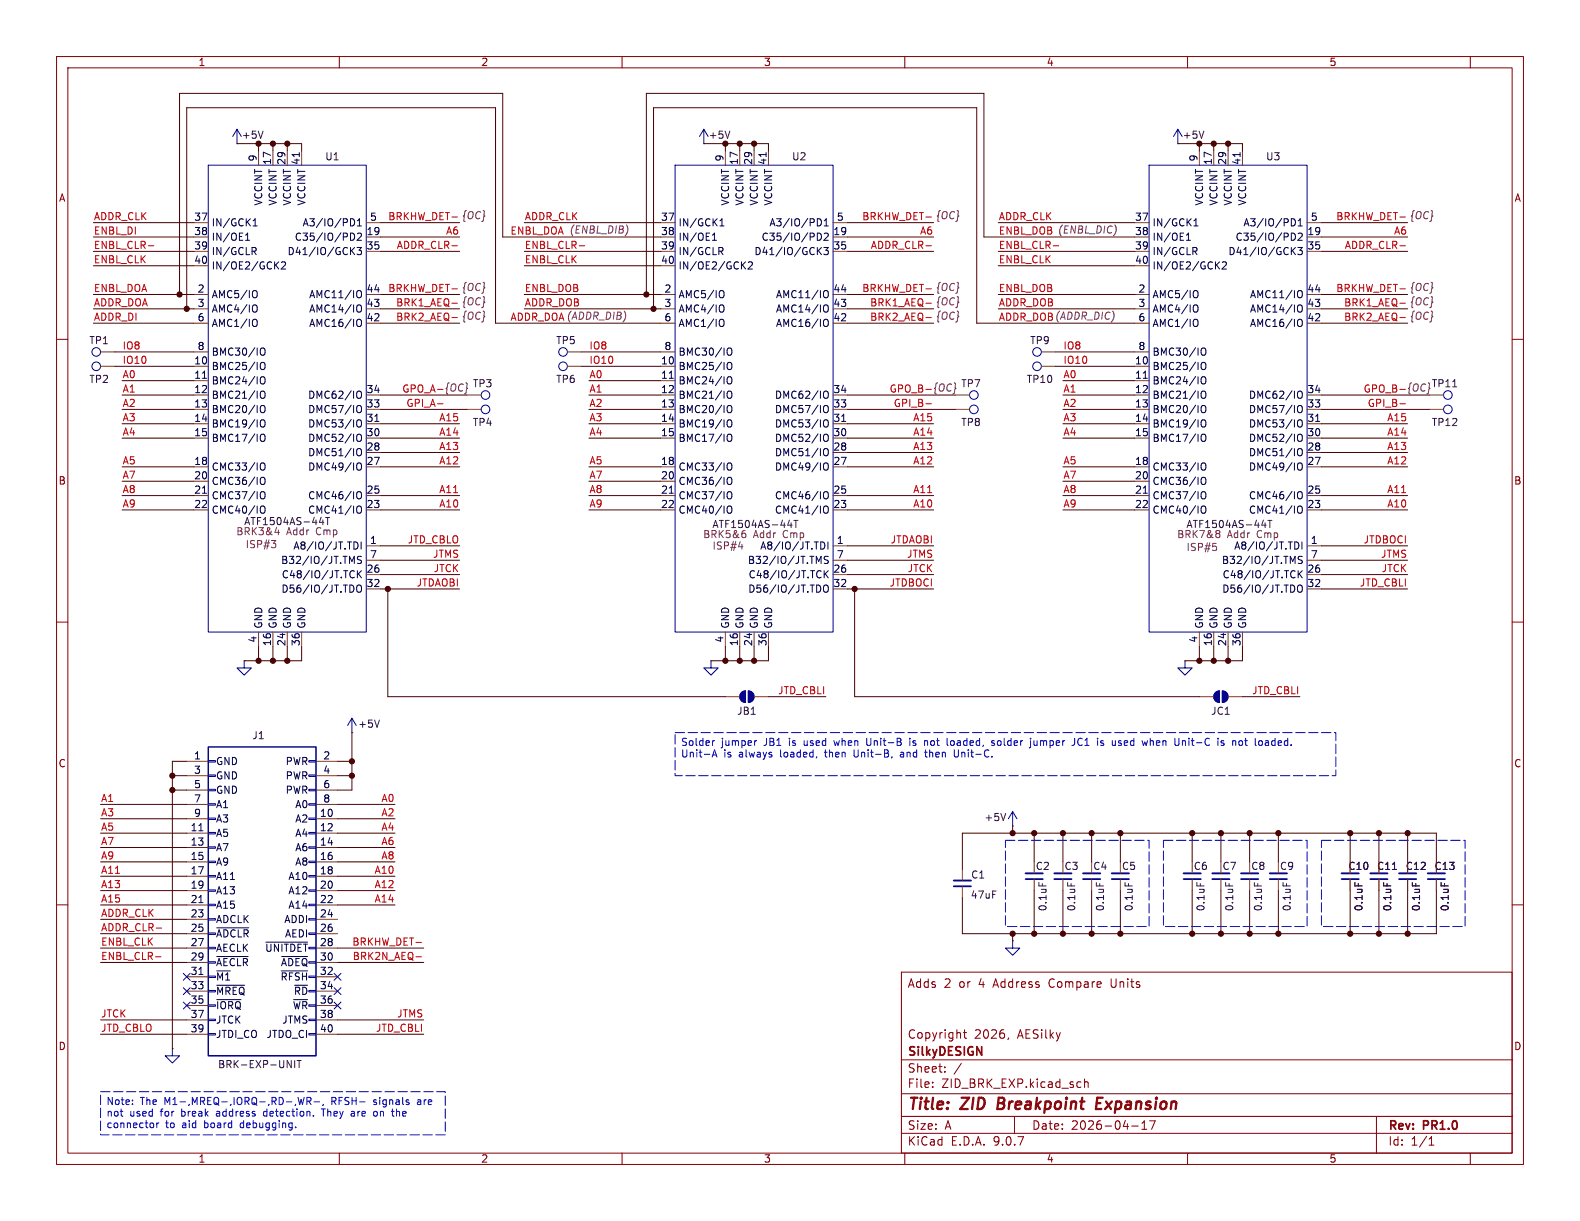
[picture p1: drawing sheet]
<svg xmlns="http://www.w3.org/2000/svg" width="279mm" height="216mm" viewBox="0 0 279 216" stroke-linecap="round" stroke-linejoin="round" font-family="sans-serif">
<defs><g id="words">
<g font-size="2.8" fill="#840000">
<text x="160.4" y="196.8">Title:</text>
<text x="170.1" y="196.8">ZID</text>
<text x="177.2" y="196.8">Breakpoint</text>
<text x="195.5" y="196.8">Expansion</text>
</g>
<g font-size="2.1" fill="#840000">
<text x="160.4" y="174.9">Adds</text>
<text x="166.9" y="174.9">2</text>
<text x="169.6" y="174.9">or</text>
<text x="173.2" y="174.9">4</text>
<text x="176" y="174.9">Address</text>
<text x="185.9" y="174.9">Compare</text>
<text x="197" y="174.9">Units</text>
<text x="160.4" y="183.9">Copyright</text>
<text x="172.3" y="183.9">2026,</text>
<text x="180" y="183.9">AESilky</text>
<text x="160.4" y="189.9">Sheet:</text>
<text x="160.4" y="187.1">SilkyDESIGN</text>
<text x="160.4" y="192.6">File:</text>
<text x="166.5" y="192.6">ZID_BRK_EXP.kicad_sch</text>
<text x="160.4" y="202.8">KiCad</text>
<text x="160.4" y="200">Size:</text>
<text x="167.1" y="200">A</text>
<text x="168.1" y="202.8">E.D.A.</text>
<text x="175.7" y="202.8">9.0.7</text>
<text x="182.4" y="200">Date:</text>
<text x="189.4" y="200">2026-04-17</text>
<text x="245.4" y="200.2">Rev:</text>
<text x="245.4" y="202.8">Id:</text>
<text x="249.5" y="202.8">1/1</text>
<text x="251.8" y="200.2">PR1.0</text>
</g>
<g font-size="1.8" fill="#840000">
<text x="35" y="11.9">1</text>
<text x="85" y="11.9">2</text>
<text x="135" y="11.9">3</text>
<text x="185" y="11.9">4</text>
<text x="235" y="11.9">5</text>
<text x="10.3" y="35.9">A</text>
<text x="267.7" y="35.9">A</text>
<text x="10.3" y="85.9">B</text>
<text x="267.7" y="85.9">B</text>
<text x="10.3" y="135.9">C</text>
<text x="267.7" y="135.9">C</text>
<text x="10.3" y="185.9">D</text>
<text x="267.7" y="185.9">D</text>
<text x="35" y="205.8">1</text>
<text x="85" y="205.8">2</text>
<text x="135" y="205.8">3</text>
<text x="185" y="205.8">4</text>
<text x="235" y="205.8">5</text>
</g>
<g font-size="1.8" fill="#480048">
<text x="42.7" y="24.7">+5V</text>
<text x="57.4" y="28.5">U1</text>
<text x="125.2" y="24.7">+5V</text>
<text x="140" y="28.5">U2</text>
<text x="209" y="24.7">+5V</text>
<text x="223.8" y="28.5">U3</text>
<text x="15.7" y="61.1">TP1</text>
<text x="98.3" y="61.1">TP5</text>
<text x="182.1" y="61.1">TP9</text>
<text x="15.7" y="67.9">TP2</text>
<text x="83.5" y="68.7">TP3</text>
<text x="98.3" y="67.9">TP6</text>
<text x="169.9" y="68.7">TP7</text>
<text x="181.5" y="67.9">TP10</text>
<text x="83.5" y="75.5">TP4</text>
<text x="169.9" y="75.5">TP8</text>
<text x="253.1" y="75.5">TP12</text>
<text x="37.3" y="91">CMC40/IO</text>
<text x="43.1" y="93.1">ATF1504AS-44T</text>
<text x="54.4" y="91">CMC41/IO</text>
<text x="44.5" y="130.9">J1</text>
<text x="63.2" y="128.9">+5V</text>
<text x="130.3" y="126.6">JB1</text>
<text x="214.1" y="126.6">JC1</text>
<text x="174" y="145.4">+5V</text>
<text x="171.6" y="155.5">C1</text>
<text x="183.1" y="154">C2</text>
<text x="188.1" y="154">C3</text>
<text x="193.2" y="154">C4</text>
<text x="198.3" y="154">C5</text>
<text x="211" y="154">C6</text>
<text x="216.1" y="154">C7</text>
<text x="221.2" y="154">C8</text>
<text x="226.2" y="154">C9</text>
<text x="171.6" y="159.1">47uF</text>
<text x="185.3" y="161.2" transform="rotate(-90 185.3 161.2)">0.1uF</text>
<text x="190.3" y="161.2" transform="rotate(-90 190.3 161.2)">0.1uF</text>
<text x="195.4" y="161.2" transform="rotate(-90 195.4 161.2)">0.1uF</text>
<text x="200.5" y="161.2" transform="rotate(-90 200.5 161.2)">0.1uF</text>
<text x="213.2" y="161.2" transform="rotate(-90 213.2 161.2)">0.1uF</text>
<text x="218.3" y="161.2" transform="rotate(-90 218.3 161.2)">0.1uF</text>
<text x="223.4" y="161.2" transform="rotate(-90 223.4 161.2)">0.1uF</text>
<text x="228.4" y="161.2" transform="rotate(-90 228.4 161.2)">0.1uF</text>
<text x="241.1" y="161.2" transform="rotate(-90 241.1 161.2)">0.1uF</text>
<text x="246.2" y="161.2" transform="rotate(-90 246.2 161.2)">0.1uF</text>
<text x="251.3" y="161.2" transform="rotate(-90 251.3 161.2)">0.1uF</text>
<text x="256.4" y="161.2" transform="rotate(-90 256.4 161.2)">0.1uF</text>
<text x="38.5" y="189.1">BRK-EXP-UNIT</text>
</g>
<g font-size="1.8" fill="#000048">
<text x="45.5" y="28.6" transform="rotate(-90 45.5 28.6)">9</text>
<text x="48" y="29.3" transform="rotate(-90 48 29.3)">17</text>
<text x="50.5" y="29.3" transform="rotate(-90 50.5 29.3)">29</text>
<text x="53.1" y="29.3" transform="rotate(-90 53.1 29.3)">41</text>
<text x="128" y="28.6" transform="rotate(-90 128 28.6)">9</text>
<text x="130.6" y="29.3" transform="rotate(-90 130.6 29.3)">17</text>
<text x="133.1" y="29.3" transform="rotate(-90 133.1 29.3)">29</text>
<text x="135.6" y="29.3" transform="rotate(-90 135.6 29.3)">41</text>
<text x="211.8" y="28.6" transform="rotate(-90 211.8 28.6)">9</text>
<text x="214.4" y="29.3" transform="rotate(-90 214.4 29.3)">17</text>
<text x="216.9" y="29.3" transform="rotate(-90 216.9 29.3)">29</text>
<text x="219.5" y="29.3" transform="rotate(-90 219.5 29.3)">41</text>
<text x="34.2" y="39.1">37</text>
<text x="34.2" y="41.7">38</text>
<text x="37.3" y="40.2">IN/GCK1</text>
<text x="46.6" y="36.5" transform="rotate(-90 46.6 36.5)">VCCINT</text>
<text x="49.1" y="36.5" transform="rotate(-90 49.1 36.5)">VCCINT</text>
<text x="51.7" y="36.5" transform="rotate(-90 51.7 36.5)">VCCINT</text>
<text x="53.4" y="40.2">A3/IO/PD1</text>
<text x="54.2" y="36.5" transform="rotate(-90 54.2 36.5)">VCCINT</text>
<text x="64.7" y="41.7">19</text>
<text x="65.3" y="39.1">5</text>
<text x="116.8" y="39.1">37</text>
<text x="116.8" y="41.7">38</text>
<text x="119.9" y="40.2">IN/GCK1</text>
<text x="129.1" y="36.5" transform="rotate(-90 129.1 36.5)">VCCINT</text>
<text x="131.7" y="36.5" transform="rotate(-90 131.7 36.5)">VCCINT</text>
<text x="134.2" y="36.5" transform="rotate(-90 134.2 36.5)">VCCINT</text>
<text x="136" y="40.2">A3/IO/PD1</text>
<text x="136.8" y="36.5" transform="rotate(-90 136.8 36.5)">VCCINT</text>
<text x="147.3" y="41.7">19</text>
<text x="147.9" y="39.1">5</text>
<text x="200.6" y="39.1">37</text>
<text x="200.6" y="41.7">38</text>
<text x="203.7" y="40.2">IN/GCK1</text>
<text x="213" y="36.5" transform="rotate(-90 213 36.5)">VCCINT</text>
<text x="215.5" y="36.5" transform="rotate(-90 215.5 36.5)">VCCINT</text>
<text x="218" y="36.5" transform="rotate(-90 218 36.5)">VCCINT</text>
<text x="219.8" y="40.2">A3/IO/PD1</text>
<text x="220.6" y="36.5" transform="rotate(-90 220.6 36.5)">VCCINT</text>
<text x="231.1" y="41.7">19</text>
<text x="231.7" y="39.1">5</text>
<text x="34.2" y="44.2">39</text>
<text x="34.2" y="46.7">40</text>
<text x="37.3" y="42.8">IN/OE1</text>
<text x="37.3" y="45.3">IN/GCLR</text>
<text x="37.3" y="47.9">IN/OE2/GCK2</text>
<text x="50.8" y="45.3">D41/IO/GCK3</text>
<text x="52" y="42.8">C35/IO/PD2</text>
<text x="64.7" y="44.2">35</text>
<text x="116.8" y="44.2">39</text>
<text x="116.8" y="46.7">40</text>
<text x="119.9" y="42.8">IN/OE1</text>
<text x="119.9" y="45.3">IN/GCLR</text>
<text x="119.9" y="47.9">IN/OE2/GCK2</text>
<text x="133.3" y="45.3">D41/IO/GCK3</text>
<text x="134.6" y="42.8">C35/IO/PD2</text>
<text x="147.3" y="44.2">35</text>
<text x="200.6" y="44.2">39</text>
<text x="200.6" y="46.7">40</text>
<text x="203.7" y="42.8">IN/OE1</text>
<text x="203.7" y="45.3">IN/GCLR</text>
<text x="203.7" y="47.9">IN/OE2/GCK2</text>
<text x="217.1" y="45.3">D41/IO/GCK3</text>
<text x="218.4" y="42.8">C35/IO/PD2</text>
<text x="231.1" y="44.2">35</text>
<text x="34.9" y="51.8">2</text>
<text x="37.3" y="52.9">AMC5/IO</text>
<text x="54.6" y="52.9">AMC11/IO</text>
<text x="64.7" y="51.8">44</text>
<text x="117.4" y="51.8">2</text>
<text x="119.9" y="52.9">AMC5/IO</text>
<text x="137.1" y="52.9">AMC11/IO</text>
<text x="147.3" y="51.8">44</text>
<text x="201.2" y="51.8">2</text>
<text x="203.7" y="52.9">AMC5/IO</text>
<text x="220.9" y="52.9">AMC11/IO</text>
<text x="231.1" y="51.8">44</text>
<text x="34.9" y="54.4">3</text>
<text x="34.9" y="56.9">6</text>
<text x="37.3" y="55.5">AMC4/IO</text>
<text x="37.3" y="58">AMC1/IO</text>
<text x="54.6" y="55.5">AMC14/IO</text>
<text x="54.6" y="58">AMC16/IO</text>
<text x="64.7" y="54.4">43</text>
<text x="64.7" y="56.9">42</text>
<text x="117.4" y="54.4">3</text>
<text x="117.4" y="56.9">6</text>
<text x="119.9" y="55.5">AMC4/IO</text>
<text x="119.9" y="58">AMC1/IO</text>
<text x="137.1" y="55.5">AMC14/IO</text>
<text x="137.1" y="58">AMC16/IO</text>
<text x="147.3" y="54.4">43</text>
<text x="147.3" y="56.9">42</text>
<text x="201.2" y="54.4">3</text>
<text x="201.2" y="56.9">6</text>
<text x="203.7" y="55.5">AMC4/IO</text>
<text x="203.7" y="58">AMC1/IO</text>
<text x="220.9" y="55.5">AMC14/IO</text>
<text x="220.9" y="58">AMC16/IO</text>
<text x="231.1" y="54.4">43</text>
<text x="231.1" y="56.9">42</text>
<text x="34.2" y="64.5">10</text>
<text x="34.9" y="62">8</text>
<text x="37.3" y="63.1">BMC30/IO</text>
<text x="37.3" y="65.6">BMC25/IO</text>
<text x="116.8" y="64.5">10</text>
<text x="117.4" y="62">8</text>
<text x="119.9" y="63.1">BMC30/IO</text>
<text x="119.9" y="65.6">BMC25/IO</text>
<text x="200.6" y="64.5">10</text>
<text x="201.2" y="62">8</text>
<text x="203.7" y="63.1">BMC30/IO</text>
<text x="203.7" y="65.6">BMC25/IO</text>
<text x="34.2" y="67.1">11</text>
<text x="34.2" y="69.6">12</text>
<text x="37.3" y="68.2">BMC24/IO</text>
<text x="37.3" y="70.7">BMC21/IO</text>
<text x="54.4" y="70.7">DMC62/IO</text>
<text x="64.7" y="69.6">34</text>
<text x="116.8" y="67.1">11</text>
<text x="116.8" y="69.6">12</text>
<text x="119.9" y="68.2">BMC24/IO</text>
<text x="119.9" y="70.7">BMC21/IO</text>
<text x="136.9" y="70.7">DMC62/IO</text>
<text x="147.3" y="69.6">34</text>
<text x="200.6" y="67.1">11</text>
<text x="200.6" y="69.6">12</text>
<text x="203.7" y="68.2">BMC24/IO</text>
<text x="203.7" y="70.7">BMC21/IO</text>
<text x="220.8" y="70.7">DMC62/IO</text>
<text x="231.1" y="69.6">34</text>
<text x="34.2" y="72.1">13</text>
<text x="34.2" y="74.7">14</text>
<text x="34.2" y="77.2">15</text>
<text x="37.3" y="73.3">BMC20/IO</text>
<text x="37.3" y="75.8">BMC19/IO</text>
<text x="54.4" y="73.3">DMC57/IO</text>
<text x="54.4" y="75.8">DMC53/IO</text>
<text x="64.7" y="72.1">33</text>
<text x="64.7" y="74.7">31</text>
<text x="64.7" y="77.2">30</text>
<text x="116.8" y="72.1">13</text>
<text x="116.8" y="74.7">14</text>
<text x="116.8" y="77.2">15</text>
<text x="119.9" y="73.3">BMC20/IO</text>
<text x="119.9" y="75.8">BMC19/IO</text>
<text x="136.9" y="73.3">DMC57/IO</text>
<text x="136.9" y="75.8">DMC53/IO</text>
<text x="147.3" y="72.1">33</text>
<text x="147.3" y="74.7">31</text>
<text x="147.3" y="77.2">30</text>
<text x="200.6" y="72.1">13</text>
<text x="200.6" y="74.7">14</text>
<text x="200.6" y="77.2">15</text>
<text x="203.7" y="73.3">BMC20/IO</text>
<text x="203.7" y="75.8">BMC19/IO</text>
<text x="220.8" y="73.3">DMC57/IO</text>
<text x="220.8" y="75.8">DMC53/IO</text>
<text x="231.1" y="72.1">33</text>
<text x="231.1" y="74.7">31</text>
<text x="231.1" y="77.2">30</text>
<text x="34.2" y="82.3">18</text>
<text x="37.3" y="78.3">BMC17/IO</text>
<text x="37.3" y="83.4">CMC33/IO</text>
<text x="54.4" y="78.3">DMC52/IO</text>
<text x="54.4" y="80.9">DMC51/IO</text>
<text x="54.4" y="83.4">DMC49/IO</text>
<text x="64.7" y="79.8">28</text>
<text x="64.7" y="82.3">27</text>
<text x="116.8" y="82.3">18</text>
<text x="119.9" y="78.3">BMC17/IO</text>
<text x="119.9" y="83.4">CMC33/IO</text>
<text x="136.9" y="78.3">DMC52/IO</text>
<text x="136.9" y="80.9">DMC51/IO</text>
<text x="136.9" y="83.4">DMC49/IO</text>
<text x="147.3" y="79.8">28</text>
<text x="147.3" y="82.3">27</text>
<text x="200.6" y="82.3">18</text>
<text x="203.7" y="78.3">BMC17/IO</text>
<text x="203.7" y="83.4">CMC33/IO</text>
<text x="220.8" y="78.3">DMC52/IO</text>
<text x="220.8" y="80.9">DMC51/IO</text>
<text x="220.8" y="83.4">DMC49/IO</text>
<text x="231.1" y="79.8">28</text>
<text x="231.1" y="82.3">27</text>
<text x="34.2" y="84.8">20</text>
<text x="34.2" y="87.4">21</text>
<text x="34.2" y="89.9">22</text>
<text x="37.3" y="86">CMC36/IO</text>
<text x="37.3" y="88.5">CMC37/IO</text>
<text x="54.4" y="88.5">CMC46/IO</text>
<text x="64.7" y="87.4">25</text>
<text x="64.7" y="89.9">23</text>
<text x="116.8" y="84.8">20</text>
<text x="116.8" y="87.4">21</text>
<text x="116.8" y="89.9">22</text>
<text x="119.9" y="86">CMC36/IO</text>
<text x="119.9" y="88.5">CMC37/IO</text>
<text x="136.9" y="88.5">CMC46/IO</text>
<text x="147.3" y="87.4">25</text>
<text x="147.3" y="89.9">23</text>
<text x="200.6" y="84.8">20</text>
<text x="200.6" y="87.4">21</text>
<text x="200.6" y="89.9">22</text>
<text x="203.7" y="86">CMC36/IO</text>
<text x="203.7" y="88.5">CMC37/IO</text>
<text x="220.8" y="88.5">CMC46/IO</text>
<text x="231.1" y="87.4">25</text>
<text x="231.1" y="89.9">23</text>
<text x="119.9" y="91">CMC40/IO</text>
<text x="136.9" y="91">CMC41/IO</text>
<text x="203.7" y="91">CMC40/IO</text>
<text x="220.8" y="91">CMC41/IO</text>
<text x="49.6" y="99.9">B32/IO/JT.TMS</text>
<text x="51.8" y="97.4">A8/IO/JT.TDI</text>
<text x="64.7" y="101.3">26</text>
<text x="65.3" y="96.3">1</text>
<text x="65.3" y="98.8">7</text>
<text x="132.2" y="99.9">B32/IO/JT.TMS</text>
<text x="134.3" y="97.4">A8/IO/JT.TDI</text>
<text x="147.3" y="101.3">26</text>
<text x="147.9" y="96.3">1</text>
<text x="147.9" y="98.8">7</text>
<text x="216" y="99.9">B32/IO/JT.TMS</text>
<text x="218.2" y="97.4">A8/IO/JT.TDI</text>
<text x="231.1" y="101.3">26</text>
<text x="231.7" y="96.3">1</text>
<text x="231.7" y="98.8">7</text>
<text x="49.7" y="105">D56/IO/JT.TDO</text>
<text x="49.7" y="102.5">C48/IO/JT.TCK</text>
<text x="64.7" y="103.9">32</text>
<text x="132.2" y="105">D56/IO/JT.TDO</text>
<text x="132.3" y="102.5">C48/IO/JT.TCK</text>
<text x="147.3" y="103.9">32</text>
<text x="216" y="105">D56/IO/JT.TDO</text>
<text x="216.1" y="102.5">C48/IO/JT.TCK</text>
<text x="231.1" y="103.9">32</text>
<text x="45.5" y="113.7" transform="rotate(-90 45.5 113.7)">4</text>
<text x="46.6" y="111.3" transform="rotate(-90 46.6 111.3)">GND</text>
<text x="49.1" y="111.3" transform="rotate(-90 49.1 111.3)">GND</text>
<text x="51.7" y="111.3" transform="rotate(-90 51.7 111.3)">GND</text>
<text x="54.2" y="111.3" transform="rotate(-90 54.2 111.3)">GND</text>
<text x="128" y="113.7" transform="rotate(-90 128 113.7)">4</text>
<text x="129.1" y="111.3" transform="rotate(-90 129.1 111.3)">GND</text>
<text x="131.7" y="111.3" transform="rotate(-90 131.7 111.3)">GND</text>
<text x="134.2" y="111.3" transform="rotate(-90 134.2 111.3)">GND</text>
<text x="136.8" y="111.3" transform="rotate(-90 136.8 111.3)">GND</text>
<text x="211.8" y="113.7" transform="rotate(-90 211.8 113.7)">4</text>
<text x="213" y="111.3" transform="rotate(-90 213 111.3)">GND</text>
<text x="215.5" y="111.3" transform="rotate(-90 215.5 111.3)">GND</text>
<text x="218" y="111.3" transform="rotate(-90 218 111.3)">GND</text>
<text x="220.6" y="111.3" transform="rotate(-90 220.6 111.3)">GND</text>
<text x="48" y="114.3" transform="rotate(-90 48 114.3)">16</text>
<text x="50.5" y="114.3" transform="rotate(-90 50.5 114.3)">24</text>
<text x="53.1" y="114.3" transform="rotate(-90 53.1 114.3)">36</text>
<text x="130.6" y="114.3" transform="rotate(-90 130.6 114.3)">16</text>
<text x="133.1" y="114.3" transform="rotate(-90 133.1 114.3)">24</text>
<text x="135.6" y="114.3" transform="rotate(-90 135.6 114.3)">36</text>
<text x="214.4" y="114.3" transform="rotate(-90 214.4 114.3)">16</text>
<text x="216.9" y="114.3" transform="rotate(-90 216.9 114.3)">24</text>
<text x="219.5" y="114.3" transform="rotate(-90 219.5 114.3)">36</text>
<text x="34.2" y="134.4">1</text>
<text x="34.2" y="136.9">3</text>
<text x="38.1" y="135.5">GND</text>
<text x="50.4" y="135.5">PWR</text>
<text x="57.1" y="134.4">2</text>
<text x="57.1" y="136.9">4</text>
<text x="34.2" y="139.4">5</text>
<text x="34.2" y="142">7</text>
<text x="38.1" y="138">GND</text>
<text x="38.1" y="140.6">GND</text>
<text x="38.1" y="143.1">A1</text>
<text x="50.4" y="138">PWR</text>
<text x="50.4" y="140.6">PWR</text>
<text x="52.1" y="143.1">A0</text>
<text x="57.1" y="139.4">6</text>
<text x="57.1" y="142">8</text>
<text x="33.6" y="147.1">11</text>
<text x="33.6" y="149.6">13</text>
<text x="34.2" y="144.5">9</text>
<text x="38.1" y="145.6">A3</text>
<text x="38.1" y="148.2">A5</text>
<text x="52.1" y="145.6">A2</text>
<text x="52.1" y="148.2">A4</text>
<text x="56.5" y="144.5">10</text>
<text x="56.5" y="147.1">12</text>
<text x="56.5" y="149.6">14</text>
<text x="33.6" y="152.1">15</text>
<text x="33.6" y="154.7">17</text>
<text x="38.1" y="150.7">A7</text>
<text x="38.1" y="153.3">A9</text>
<text x="38.1" y="155.8">A11</text>
<text x="50.9" y="155.8">A10</text>
<text x="52.1" y="150.7">A6</text>
<text x="52.1" y="153.3">A8</text>
<text x="56.5" y="152.1">16</text>
<text x="56.5" y="154.7">18</text>
<text x="33.6" y="157.2">19</text>
<text x="33.6" y="159.8">21</text>
<text x="38.1" y="158.3">A13</text>
<text x="38.1" y="160.9">A15</text>
<text x="50.9" y="158.3">A12</text>
<text x="50.9" y="160.9">A14</text>
<text x="56.5" y="157.2">20</text>
<text x="56.5" y="159.8">22</text>
<text x="33.6" y="162.3">23</text>
<text x="33.6" y="164.8">25</text>
<text x="33.6" y="167.4">27</text>
<text x="38.1" y="163.4">ADCLK</text>
<text x="38.1" y="166">~{ADCLR}</text>
<text x="50.2" y="163.4">ADDI</text>
<text x="50.3" y="166">AEDI</text>
<text x="56.5" y="162.3">24</text>
<text x="56.5" y="164.8">26</text>
<text x="56.5" y="167.4">28</text>
<text x="33.6" y="169.9">29</text>
<text x="33.6" y="172.5">31</text>
<text x="38.1" y="168.5">AECLK</text>
<text x="38.1" y="171">~{AECLR}</text>
<text x="38.1" y="173.6">~{M1}</text>
<text x="46.8" y="168.5">~{UNITDET}</text>
<text x="49.5" y="173.6">~{RFSH}</text>
<text x="49.6" y="171">~{ADEQ}</text>
<text x="56.5" y="169.9">30</text>
<text x="56.5" y="172.5">32</text>
<text x="33.6" y="175">33</text>
<text x="33.6" y="177.5">35</text>
<text x="38.1" y="176.1">~{MREQ}</text>
<text x="38.1" y="178.7">~{IORQ}</text>
<text x="51.7" y="178.7">~{WR}</text>
<text x="51.9" y="176.1">~{RD}</text>
<text x="56.5" y="175">34</text>
<text x="56.5" y="177.5">36</text>
<text x="33.6" y="180.1">37</text>
<text x="33.6" y="182.6">39</text>
<text x="38.1" y="181.2">JTCK</text>
<text x="38.1" y="183.7">JTDI_CO</text>
<text x="47" y="183.7">JTDO_CI</text>
<text x="49.8" y="181.2">JTMS</text>
<text x="56.5" y="180.1">38</text>
<text x="56.5" y="182.6">40</text>
</g>
<g font-size="1.8" fill="#c20000">
<text x="16.5" y="41.6">ENBL_DI</text>
<text x="16.5" y="39">ADDR_CLK</text>
<text x="68.6" y="39">BRKHW_DET-</text>
<text x="78.8" y="41.6">A6</text>
<text x="92.7" y="39">ADDR_CLK</text>
<text x="152.4" y="39">BRKHW_DET-</text>
<text x="162.6" y="41.6">A6</text>
<text x="176.5" y="39">ADDR_CLK</text>
<text x="236.2" y="39">BRKHW_DET-</text>
<text x="246.4" y="41.6">A6</text>
<text x="16.5" y="44.1">ENBL_CLR-</text>
<text x="16.5" y="46.6">ENBL_CLK</text>
<text x="70.1" y="44.1">ADDR_CLR-</text>
<text x="92.7" y="44.1">ENBL_CLR-</text>
<text x="92.7" y="46.6">ENBL_CLK</text>
<text x="153.9" y="44.1">ADDR_CLR-</text>
<text x="176.5" y="46.6">ENBL_CLK</text>
<text x="176.5" y="44.1">ENBL_CLR-</text>
<text x="237.7" y="44.1">ADDR_CLR-</text>
<text x="16.5" y="51.7">ENBL_DOA</text>
<text x="68.6" y="51.7">BRKHW_DET-</text>
<text x="92.7" y="51.7">ENBL_DOB</text>
<text x="152.4" y="51.7">BRKHW_DET-</text>
<text x="176.5" y="51.7">ENBL_DOB</text>
<text x="236.2" y="51.7">BRKHW_DET-</text>
<text x="16.5" y="54.3">ADDR_DOA</text>
<text x="16.5" y="56.8">ADDR_DI</text>
<text x="69.9" y="54.3">BRK1_AEQ-</text>
<text x="69.9" y="56.8">BRK2_AEQ-</text>
<text x="153.8" y="54.3">BRK1_AEQ-</text>
<text x="153.8" y="56.8">BRK2_AEQ-</text>
<text x="176.5" y="54.3">ADDR_DOB</text>
<text x="237.6" y="54.3">BRK1_AEQ-</text>
<text x="237.6" y="56.8">BRK2_AEQ-</text>
<text x="21.6" y="64.4">IO10</text>
<text x="21.6" y="61.9">IO8</text>
<text x="104.1" y="64.4">IO10</text>
<text x="104.1" y="61.9">IO8</text>
<text x="188" y="61.9">IO8</text>
<text x="188" y="64.4">IO10</text>
<text x="21.6" y="67">A0</text>
<text x="21.6" y="69.5">A1</text>
<text x="104.1" y="69.5">A1</text>
<text x="104.1" y="67">A0</text>
<text x="188" y="67">A0</text>
<text x="188" y="69.5">A1</text>
<text x="21.6" y="72">A2</text>
<text x="21.6" y="77.1">A4</text>
<text x="21.6" y="74.6">A3</text>
<text x="71.8" y="72">GPI_A-</text>
<text x="77.6" y="74.6">A15</text>
<text x="77.6" y="77.1">A14</text>
<text x="104.1" y="72">A2</text>
<text x="104.1" y="74.6">A3</text>
<text x="104.1" y="77.1">A4</text>
<text x="157.9" y="72">GPI_B-</text>
<text x="161.4" y="74.6">A15</text>
<text x="161.4" y="77.1">A14</text>
<text x="188" y="72">A2</text>
<text x="188" y="74.6">A3</text>
<text x="188" y="77.1">A4</text>
<text x="241.8" y="72">GPI_B-</text>
<text x="245.2" y="77.1">A14</text>
<text x="245.2" y="74.6">A15</text>
<text x="21.6" y="82.2">A5</text>
<text x="77.6" y="79.7">A13</text>
<text x="77.6" y="82.2">A12</text>
<text x="104.1" y="82.2">A5</text>
<text x="161.4" y="79.7">A13</text>
<text x="161.4" y="82.2">A12</text>
<text x="188" y="82.2">A5</text>
<text x="245.2" y="82.2">A12</text>
<text x="245.2" y="79.7">A13</text>
<text x="21.6" y="89.8">A9</text>
<text x="21.6" y="84.7">A7</text>
<text x="21.6" y="87.3">A8</text>
<text x="77.6" y="89.8">A10</text>
<text x="77.6" y="87.3">A11</text>
<text x="104.1" y="87.3">A8</text>
<text x="104.1" y="89.8">A9</text>
<text x="104.1" y="84.7">A7</text>
<text x="161.4" y="89.8">A10</text>
<text x="161.4" y="87.3">A11</text>
<text x="188" y="87.3">A8</text>
<text x="188" y="89.8">A9</text>
<text x="188" y="84.7">A7</text>
<text x="245.2" y="89.8">A10</text>
<text x="245.2" y="87.3">A11</text>
<text x="72" y="96.2">JTD_CBLO</text>
<text x="76.5" y="98.7">JTMS</text>
<text x="76.6" y="101.3">JTCK</text>
<text x="157.4" y="96.2">JTDAOBI</text>
<text x="160.3" y="98.7">JTMS</text>
<text x="160.4" y="101.3">JTCK</text>
<text x="241" y="96.2">JTDBOCI</text>
<text x="244.1" y="98.7">JTMS</text>
<text x="244.2" y="101.3">JTCK</text>
<text x="73.6" y="103.8">JTDAOBI</text>
<text x="157.2" y="103.8">JTDBOCI</text>
<text x="240.4" y="103.8">JTD_CBLI</text>
<text x="137.5" y="122.8">JTD_CBLI</text>
<text x="221.3" y="122.8">JTD_CBLI</text>
<text x="17.8" y="141.9">A1</text>
<text x="67.3" y="141.9">A0</text>
<text x="17.8" y="147">A5</text>
<text x="17.8" y="149.5">A7</text>
<text x="17.8" y="144.4">A3</text>
<text x="67.3" y="144.4">A2</text>
<text x="67.3" y="149.5">A6</text>
<text x="67.3" y="147">A4</text>
<text x="17.8" y="152.1">A9</text>
<text x="17.8" y="154.6">A11</text>
<text x="66.1" y="154.6">A10</text>
<text x="67.3" y="152.1">A8</text>
<text x="17.8" y="159.7">A15</text>
<text x="17.8" y="157.1">A13</text>
<text x="66.1" y="157.1">A12</text>
<text x="66.1" y="159.7">A14</text>
<text x="17.8" y="164.8">ADDR_CLR-</text>
<text x="17.8" y="162.2">ADDR_CLK</text>
<text x="17.8" y="167.3">ENBL_CLK</text>
<text x="62.2" y="167.3">BRKHW_DET-</text>
<text x="17.8" y="169.8">ENBL_CLR-</text>
<text x="62.3" y="169.8">BRK2N_AEQ-</text>
<text x="17.8" y="180">JTCK</text>
<text x="70.1" y="180">JTMS</text>
<text x="17.8" y="182.5">JTD_CBLO</text>
<text x="66.4" y="182.5">JTD_CBLI</text>
</g>
<g font-size="1.8" fill="#840084">
<text x="81.5" y="39">{OC}</text>
<text x="90.2" y="41.6">ENBL_DOA (ENBL_DIB)</text>
<text x="165.4" y="39">{OC}</text>
<text x="176.5" y="41.6">ENBL_DOB (ENBL_DIC)</text>
<text x="249.2" y="39">{OC}</text>
<text x="81.5" y="51.7">{OC}</text>
<text x="165.4" y="51.7">{OC}</text>
<text x="249.2" y="51.7">{OC}</text>
<text x="81.5" y="54.2">{OC}</text>
<text x="81.5" y="56.7">{OC}</text>
<text x="90.2" y="56.8">ADDR_DOA(ADDR_DIB)</text>
<text x="92.7" y="54.3">ADDR_DOB</text>
<text x="165.4" y="54.2">{OC}</text>
<text x="165.4" y="56.7">{OC}</text>
<text x="176.5" y="56.8">ADDR_DOB(ADDR_DIC)</text>
<text x="249.2" y="54.2">{OC}</text>
<text x="249.2" y="56.7">{OC}</text>
<text x="71" y="69.5">GPO_A- {OC}</text>
<text x="157.2" y="69.5">GPO_B- {OC}</text>
<text x="241" y="69.5">GPO_B- {OC}</text>
<text x="253.1" y="68.7">TP11</text>
<text x="41.7" y="94.8">BRK3&amp;4</text>
<text x="50.7" y="94.8">Addr</text>
<text x="56" y="94.8">Cmp</text>
<text x="124.2" y="95.4">BRK5&amp;6</text>
<text x="125.9" y="93.6">ATF1504AS-44T</text>
<text x="133.2" y="95.4">Addr</text>
<text x="138.6" y="95.4">Cmp</text>
<text x="208.1" y="95.4">BRK7&amp;8</text>
<text x="209.7" y="93.6">ATF1504AS-44T</text>
<text x="217" y="95.4">Addr</text>
<text x="222.4" y="95.4">Cmp</text>
<text x="43.3" y="97.1">ISP#3</text>
<text x="125.9" y="97.4">ISP#4</text>
<text x="209.7" y="97.6">ISP#5</text>
</g>
<g font-size="1.8" fill="#0000c2">
<text x="120.3" y="132.2">Solder</text>
<text x="120.3" y="134.3">Unit-A</text>
<text x="127.6" y="132.2">jumper</text>
<text x="128" y="134.3">is</text>
<text x="130.8" y="134.3">always</text>
<text x="135.2" y="132.2">JB1</text>
<text x="138.2" y="134.3">loaded,</text>
<text x="139.8" y="132.2">is</text>
<text x="142.6" y="132.2">used</text>
<text x="146.4" y="134.3">then</text>
<text x="148.2" y="132.2">when</text>
<text x="151.6" y="134.3">Unit-B,</text>
<text x="154.1" y="132.2">Unit-B</text>
<text x="160.1" y="134.3">and</text>
<text x="161.9" y="132.2">is</text>
<text x="164.7" y="134.3">then</text>
<text x="164.7" y="132.2">not</text>
<text x="168.9" y="132.2">loaded,</text>
<text x="170" y="134.3">Unit-C.</text>
<text x="177" y="132.2">solder</text>
<text x="184.1" y="132.2">jumper</text>
<text x="191.7" y="132.2">JC1</text>
<text x="196.3" y="132.2">is</text>
<text x="199.1" y="132.2">used</text>
<text x="204.7" y="132.2">when</text>
<text x="210.6" y="132.2">Unit-C</text>
<text x="218.4" y="132.2">is</text>
<text x="221.2" y="132.2">not</text>
<text x="225.4" y="132.2">loaded.</text>
<text x="18.7" y="195.7">Note:</text>
<text x="18.7" y="197.8">not</text>
<text x="22.9" y="197.8">used</text>
<text x="24.8" y="195.7">The</text>
<text x="28.5" y="197.8">for</text>
<text x="29.2" y="195.7">M1-,MREQ-,IORQ-,RD-,WR-,</text>
<text x="32.3" y="197.8">break</text>
<text x="38.7" y="197.8">address</text>
<text x="47.3" y="197.8">detection.</text>
<text x="57.8" y="197.8">They</text>
<text x="58.9" y="195.7">RFSH-</text>
<text x="63.2" y="197.8">are</text>
<text x="66.5" y="195.7">signals</text>
<text x="67.3" y="197.8">on</text>
<text x="70.8" y="197.8">the</text>
<text x="74.5" y="195.7">are</text>
<text x="18.7" y="199.8">connector</text>
<text x="29.3" y="199.8">to</text>
<text x="32.3" y="199.8">aid</text>
<text x="36.4" y="199.8">board</text>
<text x="42.9" y="199.8">debugging.</text>
</g>
<g font-size="1.8" fill="#804d00">
<text x="238.3" y="154">C10</text>
<text x="243.4" y="154">C11</text>
<text x="248.5" y="154">C12</text>
<text x="253.6" y="154">C13</text>
</g>
</g></defs>
<g fill="none" stroke="#840000" stroke-width=".18">
<path d="M10 10h259.4v195.9h-259.4zM12 12h255.4v191.9h-255.4zM60 10v2M110 10v2M160 10v2M210 10v2M260 10v2M10 60h2M267.4 60h2M10 110h2M267.4 110h2M10 160h2"/>
<path d="M159.4 171.9h108v32h-108zM267.4 160h2M159.4 197.4h108M159.4 193.4h108M159.4 187.4h108M164.9 192.1v.2M164.9 191.4v.1M167.1 189.4v.2M167.1 188.7v.1M170 188l-1.3 1.9M170.4 182.6h.5M170.6 182.1v1.3l.3 .2"/>
<path d="M178.4 183.5l-.2 .3M179.4 197.4v3M191 191.3l.1 .1M191.1 192.2l-.1 .1M191.8 190.8v1.5M191.8 191.4l.2-.1 .4 .1v.9M200.1 199.1h1.2M201.9 199.7h.9M201.9 198.6l.5-.4v1.5M204.3 198.2l-.7 1.5M243.4 197.4v6.5M60 203.9v2"/>
<path d="M110 203.9v2M159.4 200.4h108M160 203.9v2M210 203.9v2M252.7 202.5h.9M252.7 201.4l.4-.4v1.5M260 203.9v2"/>
</g>
<path d="M176.6 194.1l-.2 2h.7M193.9 195.1h.7M195 194.1h-1l-.2 2h.9" fill="none" stroke="#840000" stroke-width=".4"/>
<path d="M36.8 132.1h19.1v54.6h-19.1z" fill="#fff"/>
<path d="M36.8 132.1h19.1v54.6h-19.1z" fill="none" stroke="#000084" stroke-width=".25"/>
<g fill="none" stroke="#000084" stroke-width=".18">
<path d="M36.8 29.2h28v82.6h-28zM41.9 22.9l-.8 1.2M41.9 22.9l.8 1.2M41.9 22.9v2.5M119.4 29.2h27.9v82.6h-27.9zM124.5 22.9l-.8 1.2M124.5 22.9l.7 1.2M124.5 22.9v2.5M203.2 29.2h27.9v82.6h-27.9zM208.3 22.9l-.8 1.2M208.3 22.9l.7 1.2M208.3 22.9v2.5"/>
<path d="M43.2 116.8v1.3h1.2l-1.2 1.3-1.3-1.3h1.3M125.7 116.8v1.3h1.3l-1.3 1.3-1.2-1.3h1.2M209.5 116.8v1.3h1.3l-1.3 1.3-1.2-1.3h1.2M36.8 134.5h1.3v.2h-1.3zM36.8 137h1.3v.3h-1.3zM36.8 139.6h1.3v.2h-1.3zM54.6 134.5h1.3v.2h-1.3zM54.6 137h1.3v.3h-1.3zM54.6 139.6h1.3v.2h-1.3zM62.2 127l-.7 1.3M62.2 127l.8 1.3M62.2 127v2.5"/>
<path d="M131.1 122.5l.7-.3v2a1.02 1.02 0 0 1-.9-.6 1.02 1.02 0 0 1 .2-1.1zM132.3 122.2a1.02 1.02 0 0 1 1 1 1.02 1.02 0 0 1-1 1zM214.9 122.5l.7-.3v2a1.02 1.02 0 0 1-.9-.6 1.02 1.02 0 0 1 .2-1.1zM216.2 122.2a1.02 1.02 0 0 1 1 1 1.02 1.02 0 0 1-1 1zM36.8 142.1h1.3v.3h-1.3zM36.8 144.7h1.3v.2h-1.3zM36.8 147.2h1.3v.2h-1.3zM36.8 149.7h1.3v.3h-1.3zM36.8 152.3h1.3v.2h-1.3zM36.8 154.8h1.3v.3h-1.3zM36.8 157.4h1.3v.2h-1.3zM36.8 159.9h1.3v.2h-1.3z"/>
<path d="M54.6 142.1h1.3v.3h-1.3zM54.6 144.7h1.3v.2h-1.3zM54.6 147.2h1.3v.2h-1.3zM54.6 149.7h1.3v.3h-1.3zM54.6 152.3h1.3v.2h-1.3zM54.6 154.8h1.3v.3h-1.3zM54.6 157.4h1.3v.2h-1.3zM54.6 159.9h1.3v.2h-1.3zM179.1 143.5l.7 1.3M179.1 143.5l-.8 1.3M179.1 143.5v2.6M32.4 172.1l1.2 1.2"/>
<path d="M32.4 177.2l1.2 1.2M32.4 174.7l1.2 1.2M33.6 172.1l-1.2 1.2M33.6 177.2l-1.2 1.2M33.6 174.7l-1.2 1.2M36.8 162.4h1.3v.3h-1.3zM36.8 165h1.3v.2h-1.3zM36.8 167.5h1.3v.3h-1.3zM36.8 170.1h1.3v.2h-1.3zM36.8 175.1h1.3v.3h-1.3zM36.8 177.7h1.3v.2h-1.3zM36.8 172.6h1.3v.2h-1.3z"/>
<path d="M54.6 162.4h1.3v.3h-1.3zM54.6 165h1.3v.2h-1.3zM59.1 172.1l1.2 1.2M59.1 177.2l1.2 1.2M59.1 174.7l1.2 1.2M60.3 172.1l-1.2 1.2M60.3 177.2l-1.2 1.2M60.3 174.7l-1.2 1.2M179.1 166.4v1.2h1.2l-1.2 1.3-1.3-1.3h1.3M30.5 185.4v1.3h1.2l-1.2 1.3-1.3-1.3h1.3M36.8 180.2h1.3v.3h-1.3zM36.8 182.8h1.3v.2h-1.3z"/>
<path d="M54.6 182.8h1.3v.2h-1.3zM54.6 180.2h1.3v.3h-1.3z"/>
<circle cx="17" cy="62.2" r=".76"/>
<circle cx="17" cy="64.8" r=".76"/>
<circle cx="85.9" cy="69.8" r=".76"/>
<circle cx="85.9" cy="72.4" r=".76"/>
<circle cx="99.6" cy="64.8" r=".76"/>
<circle cx="99.6" cy="62.2" r=".76"/>
<circle cx="172.2" cy="72.4" r=".76"/>
<circle cx="172.2" cy="69.8" r=".76"/>
<circle cx="183.4" cy="62.2" r=".76"/>
<circle cx="183.4" cy="64.8" r=".76"/>
<circle cx="256" cy="69.8" r=".76"/>
<circle cx="256" cy="72.4" r=".76"/>
</g>
<g fill="none" stroke="#804d00" stroke-width=".18">
<path d="M34.3 39.4h2.5M41.9 25.4h.1M45.7 26.7v2.5M48.3 26.7v2.5M50.8 26.7v2.5M53.3 26.7v2.5M64.8 39.4h2.5M116.8 39.4h2.6M124.5 25.4h.1M128.3 26.7v2.5M130.8 26.7v2.5M133.3 26.7v2.5"/>
<path d="M135.9 26.7v2.5M147.3 39.4h2.6M200.7 39.4h2.5M208.3 25.4h.1M212.1 26.7v2.5M214.6 26.7v2.5M217.2 26.7v2.5M219.7 26.7v2.5M231.1 39.4h2.6M34.3 41.9h2.5M34.3 44.5h2.5M34.3 47h2.5"/>
<path d="M34.3 52.1h2.5M34.3 54.6h2.5M34.3 57.2h2.5M64.8 41.9h2.5M64.8 44.5h2.5M64.8 52.1h2.5M64.8 54.6h2.5M64.8 57.2h2.5M116.8 41.9h2.6M116.8 44.5h2.6M116.8 47h2.6M116.8 52.1h2.6"/>
<path d="M116.8 54.6h2.6M116.8 57.2h2.6M147.3 41.9h2.6M147.3 44.5h2.6M147.3 52.1h2.6M147.3 54.6h2.6M147.3 57.2h2.6M200.7 41.9h2.5M200.7 44.5h2.5M200.7 47h2.5M200.7 52.1h2.5M200.7 54.6h2.5"/>
<path d="M200.7 57.2h2.5M231.1 41.9h2.6M231.1 44.5h2.6M231.1 52.1h2.6M231.1 54.6h2.6M231.1 57.2h2.6M17.8 64.8h2.5M17.8 62.2h2.5M34.3 64.8h2.5M34.3 62.2h2.5M34.3 67.3h2.5M34.3 69.9h2.5"/>
<path d="M34.3 72.4h2.5M34.3 74.9h2.5M34.3 77.5h2.5M64.8 69.9h2.5M64.8 72.4h2.5M64.8 74.9h2.5M64.8 77.5h2.5M82.5 69.9h2.6M82.5 72.4h2.6M100.3 64.8h2.6M100.3 62.2h2.6M116.8 64.8h2.6"/>
<path d="M116.8 62.2h2.6M116.8 67.3h2.6M116.8 69.9h2.6M116.8 72.4h2.6M116.8 74.9h2.6M116.8 77.5h2.6M147.3 69.9h2.6M147.3 72.4h2.6M147.3 74.9h2.6M147.3 77.5h2.6M168.9 69.9h2.5M168.9 72.4h2.5"/>
<path d="M184.1 64.8h2.6M184.1 62.2h2.6M200.7 64.8h2.5M200.7 62.2h2.5M200.7 67.3h2.5M200.7 69.9h2.5M200.7 72.4h2.5M200.7 74.9h2.5M200.7 77.5h2.5M231.1 69.9h2.6M231.1 72.4h2.6M231.1 74.9h2.6"/>
<path d="M231.1 77.5h2.6M252.7 69.9h2.6M252.7 72.4h2.6M34.3 82.6h2.5M34.3 85.1h2.5M34.3 87.6h2.5M34.3 90.2h2.5M64.8 82.6h2.5M64.8 87.6h2.5M64.8 90.2h2.5M64.8 80h2.5M64.8 96.5h2.5"/>
<path d="M64.8 99.1h2.5M116.8 82.6h2.6M116.8 85.1h2.6M116.8 87.6h2.6M116.8 90.2h2.6M147.3 82.6h2.6M147.3 87.6h2.6M147.3 90.2h2.6M147.3 80h2.6M147.3 96.5h2.6M147.3 99.1h2.6M200.7 82.6h2.5"/>
<path d="M200.7 85.1h2.5M200.7 87.6h2.5M200.7 90.2h2.5M231.1 82.6h2.6M231.1 87.6h2.6M231.1 90.2h2.6M231.1 80h2.6M231.1 96.5h2.6M231.1 99.1h2.6M43.2 116.8h.1M45.7 111.8v2.5M48.3 111.8v2.5"/>
<path d="M50.8 111.8v2.5M53.3 111.8v2.5M64.8 101.6h2.5M64.8 104.1h2.5M125.7 116.8h.1M128.3 111.8v2.5M130.8 111.8v2.5M133.3 111.8v2.5M135.9 111.8v2.5M147.3 101.6h2.6M147.3 104.1h2.6M209.5 116.8h.1"/>
<path d="M212.1 111.8v2.5M214.6 111.8v2.5M217.2 111.8v2.5M219.7 111.8v2.5M231.1 101.6h2.6M231.1 104.1h2.6M33 134.6h3.8M33 137.2h3.8M33 139.7h3.8M55.9 134.6h3.8M55.9 137.2h3.8M55.9 139.7h3.8"/>
<path d="M62.2 129.5h.1M128.3 123.2h2.5M133.3 123.2h2.6M212.1 123.2h2.5M217.2 123.2h2.5M33 142.2h3.8M33 144.8h3.8M33 147.3h3.8M33 149.9h3.8M33 152.4h3.8M33 154.9h3.8M33 157.5h3.8"/>
<path d="M55.9 142.2h3.8M55.9 144.8h3.8M55.9 147.3h3.8M55.9 149.9h3.8M55.9 152.4h3.8M55.9 154.9h3.8M55.9 157.5h3.8M170.2 153.7v2M170.2 156.7v2.1M179.1 146.1h.1M182.9 155.4v2.1M188 155.4v2.1"/>
<path d="M193 155.4v2.1M198.1 155.4v2.1M210.8 155.4v2.1M215.9 155.4v2.1M221 155.4v2.1M226.1 155.4v2.1M238.8 155.4v2.1M243.8 155.4v2.1M248.9 155.4v2.1M254 155.4v2.1M33 160h3.8M33 162.6h3.8"/>
<path d="M33 165.1h3.8M33 167.6h3.8M33 170.2h3.8M33 172.7h3.8M33 175.3h3.8M33 177.8h3.8M55.9 160h3.8M55.9 162.6h3.8M55.9 165.1h3.8M55.9 167.6h3.8M55.9 170.2h3.8M55.9 172.7h3.8"/>
<path d="M55.9 175.3h3.8M55.9 177.8h3.8M179.1 166.4h.1M30.5 185.4h.1M33 180.3h3.8M33 182.9h3.8M55.9 180.3h3.8M55.9 182.9h3.8"/>
</g>
<g fill="none" stroke="#000048" stroke-width=".18">
<path d="M44.8 39.9h.7M44.8 39l.3-.3v1.2M52.9 27v.7M62 38.7a.64 .64 0 0 1 .7 .6 .64 .64 0 0 1-.7 .6M63.2 39.9h.7M63.2 39l.4-.3v1.2M127.3 39.9h.7M127.3 39l.4-.3v1.2M135.5 27v.7M144.5 38.7a.64 .64 0 0 1 .8 .6 .64 .64 0 0 1-.8 .6M145.7 39.9h.8M145.7 39l.4-.3v1.2"/>
<path d="M211.1 39.9h.8M211.1 39l.4-.3v1.2M219.3 27v.7M228.4 38.7a.64 .64 0 0 1 .7 .6 .64 .64 0 0 1-.7 .6M229.6 39.9h.7M229.6 39l.3-.3v1.2M43.4 42.5h.8M43.4 41.6l.4-.4v1.3M44.9 44.4l.4 .6M44.9 51.4a.43 .43 0 0 1 .6 .4v.4a.43 .43 0 0 1-.6 .4M44.9 53.9a.43 .43 0 0 1 .6 .4v.5a.43 .43 0 0 1-.6 .4M44.9 56.5a.43 .43 0 0 1 .6 .4v.4a.43 .43 0 0 1-.6 .4"/>
<path d="M45.1 43.8l.2 .2-.1 .3-.1 .1M48.7 46.8l.6 .8M49.3 46.3l-.7 .7M49.8 46.4l.5-.1 .2 .4-.8 .9h.8M62 41.2a.64 .64 0 0 1 .7 .7 .64 .64 0 0 1-.7 .6M62.2 44.3l.5 .7M62.7 43.8l-.7 .7M63.1 43.8h.8l-.4 .4 .4 .2v.5l-.2 .1-.6-.1M63.2 41.3l.5-.1 .2 .4-.8 .9h.8M63.3 51.4h.1a.43 .43 0 0 1 .5 .4v.4a.42 .42 0 0 1-.2 .4 .42 .42 0 0 1-.4 0M63.3 54l.1-.1a.43 .43 0 0 1 .5 .4v.5a.42 .42 0 0 1-.2 .4 .42 .42 0 0 1-.4-.1M63.3 56.5h.1a.43 .43 0 0 1 .5 .4v.4a.42 .42 0 0 1-.2 .4 .42 .42 0 0 1-.4 0"/>
<path d="M126 42.5h.7M126 41.6l.3-.4v1.3M127.4 44.4l.5 .6M127.5 51.4a.43 .43 0 0 1 .5 .4v.4a.43 .43 0 0 1-.5 .4M127.5 53.9a.43 .43 0 0 1 .5 .4v.5a.43 .43 0 0 1-.5 .4M127.5 56.5a.43 .43 0 0 1 .5 .4v.4a.43 .43 0 0 1-.5 .4M127.6 43.8l.3 .2-.1 .3-.2 .1M131.3 46.8l.5 .8M131.8 46.3l-.7 .7M132.3 46.4l.5-.1 .3 .4-.8 .9h.8M144.5 41.2a.64 .64 0 0 1 .8 .7 .64 .64 0 0 1-.8 .6M144.7 44.3l.6 .7"/>
<path d="M145.3 43.8l-.8 .7M145.7 43.8h.8l-.5 .4 .4 .2v.5l-.2 .1-.5-.1M145.7 41.3l.5-.1 .3 .4-.8 .9h.8M145.8 51.4h.1a.43 .43 0 0 1 .6 .4v.4a.42 .42 0 0 1-.3 .4 .42 .42 0 0 1-.4 0M145.8 54l.1-.1a.43 .43 0 0 1 .6 .4v.5a.42 .42 0 0 1-.3 .4 .42 .42 0 0 1-.4-.1M145.8 56.5h.1a.43 .43 0 0 1 .6 .4v.4a.42 .42 0 0 1-.3 .4 .42 .42 0 0 1-.4 0M209.8 42.5h.7M209.8 41.6l.4-.4v1.3M211.2 44.4l.5 .6M211.3 51.4a.43 .43 0 0 1 .6 .4v.4a.43 .43 0 0 1-.6 .4M211.3 53.9a.43 .43 0 0 1 .6 .4v.5a.43 .43 0 0 1-.6 .4M211.3 56.5a.43 .43 0 0 1 .6 .4v.4a.43 .43 0 0 1-.6 .4"/>
<path d="M211.4 43.8l.3 .2-.1 .3-.2 .1M215.1 46.8l.6 .8M215.7 46.3l-.8 .7M216.1 46.4l.5-.1 .3 .4-.8 .9h.8M228.4 41.2a.64 .64 0 0 1 .7 .7 .64 .64 0 0 1-.7 .6M228.5 44.3l.6 .7M229.1 43.8l-.7 .7M229.5 43.8h.8l-.4 .4 .3 .2v.5l-.2 .1-.5-.1M229.6 41.3l.4-.1 .3 .4-.8 .9h.8M229.6 51.4h.1a.43 .43 0 0 1 .6 .4v.4a.42 .42 0 0 1-.2 .4 .42 .42 0 0 1-.5 0M229.6 54l.1-.1a.43 .43 0 0 1 .6 .4v.5a.42 .42 0 0 1-.2 .4 .42 .42 0 0 1-.5-.1M229.6 56.5h.1a.43 .43 0 0 1 .6 .4v.4a.42 .42 0 0 1-.2 .4 .42 .42 0 0 1-.5 0"/>
<path d="M35.8 66.9h.7M46.1 61.7l.2-.2a.43 .43 0 0 1 .6 .5v.4a.43 .43 0 0 1-.3 .4 .43 .43 0 0 1-.5-.2M46.1 64.3l.2-.2a.43 .43 0 0 1 .6 .4v.4a.43 .43 0 0 1-.3 .4 .43 .43 0 0 1-.5-.1M46.1 66.8l.2-.2a.43 .43 0 0 1 .6 .4v.5a.43 .43 0 0 1-.3 .4 .43 .43 0 0 1-.5-.2M46.1 69.3l.2-.1a.43 .43 0 0 1 .6 .4v.4a.43 .43 0 0 1-.3 .4 .43 .43 0 0 1-.5-.2M46.1 71.9l.2-.2a.43 .43 0 0 1 .6 .4v.4a.43 .43 0 0 1-.3 .5 .43 .43 0 0 1-.5-.2M46.1 74.4l.2-.2a.43 .43 0 0 1 .6 .5v.4a.43 .43 0 0 1-.3 .4 .43 .43 0 0 1-.5-.2M46.1 77l.2-.2a.43 .43 0 0 1 .6 .4v.4a.43 .43 0 0 1-.3 .4 .43 .43 0 0 1-.5-.1M63.3 69.2h.1a.43 .43 0 0 1 .5 .4v.4a.42 .42 0 0 1-.2 .4 .42 .42 0 0 1-.4 0M63.3 71.8l.1-.1a.43 .43 0 0 1 .5 .4v.4a.42 .42 0 0 1-.2 .4 .42 .42 0 0 1-.4 0M63.3 74.3l.1-.1a.43 .43 0 0 1 .5 .5v.4a.42 .42 0 0 1-.2 .4 .42 .42 0 0 1-.4-.1M63.3 76.8h.1a.43 .43 0 0 1 .5 .4v.4a.42 .42 0 0 1-.2 .4 .42 .42 0 0 1-.4 0"/>
<path d="M63.3 79.4l.1-.1a.43 .43 0 0 1 .5 .4v.5a.42 .42 0 0 1-.2 .4 .42 .42 0 0 1-.4-.1M66.3 74.5h.7M118.4 66.9h.7M128.6 61.7l.3-.2a.43 .43 0 0 1 .5 .5v.4a.43 .43 0 0 1-.3 .4 .43 .43 0 0 1-.5-.2M128.6 64.3l.3-.2a.43 .43 0 0 1 .5 .4v.4a.43 .43 0 0 1-.3 .4 .43 .43 0 0 1-.5-.1M128.6 66.8l.3-.2a.43 .43 0 0 1 .5 .4v.5a.43 .43 0 0 1-.3 .4 .43 .43 0 0 1-.5-.2M128.6 69.3l.3-.1a.43 .43 0 0 1 .5 .4v.4a.43 .43 0 0 1-.3 .4 .43 .43 0 0 1-.5-.2M128.6 71.9l.3-.2a.43 .43 0 0 1 .5 .4v.4a.43 .43 0 0 1-.3 .5 .43 .43 0 0 1-.5-.2M128.6 74.4l.3-.2a.43 .43 0 0 1 .5 .5v.4a.43 .43 0 0 1-.3 .4 .43 .43 0 0 1-.5-.2M128.6 77l.3-.2a.43 .43 0 0 1 .5 .4v.4a.43 .43 0 0 1-.3 .4 .43 .43 0 0 1-.5-.1M145.8 69.2h.1a.43 .43 0 0 1 .6 .4v.4a.42 .42 0 0 1-.3 .4 .42 .42 0 0 1-.4 0M145.8 71.8l.1-.1a.43 .43 0 0 1 .6 .4v.4a.42 .42 0 0 1-.3 .4 .42 .42 0 0 1-.4 0"/>
<path d="M145.8 74.3l.1-.1a.43 .43 0 0 1 .6 .5v.4a.42 .42 0 0 1-.3 .4 .42 .42 0 0 1-.4-.1M145.8 76.8h.1a.43 .43 0 0 1 .6 .4v.4a.42 .42 0 0 1-.3 .4 .42 .42 0 0 1-.4 0M145.8 79.4l.1-.1a.43 .43 0 0 1 .6 .4v.5a.42 .42 0 0 1-.3 .4 .42 .42 0 0 1-.4-.1M148.8 74.5h.8M202.2 66.9h.7M212.5 61.7l.2-.2a.43 .43 0 0 1 .5 .5v.4a.43 .43 0 0 1-.3 .4 .43 .43 0 0 1-.4-.2M212.5 64.3l.2-.2a.43 .43 0 0 1 .5 .4v.4a.43 .43 0 0 1-.3 .4 .43 .43 0 0 1-.4-.1M212.5 66.8l.2-.2a.43 .43 0 0 1 .5 .4v.5a.43 .43 0 0 1-.3 .4 .43 .43 0 0 1-.4-.2M212.5 69.3l.2-.1a.43 .43 0 0 1 .5 .4v.4a.43 .43 0 0 1-.3 .4 .43 .43 0 0 1-.4-.2M212.5 71.9l.2-.2a.43 .43 0 0 1 .5 .4v.4a.43 .43 0 0 1-.3 .5 .43 .43 0 0 1-.4-.2M212.5 74.4l.2-.2a.43 .43 0 0 1 .5 .5v.4a.43 .43 0 0 1-.3 .4 .43 .43 0 0 1-.4-.2M212.5 77l.2-.2a.43 .43 0 0 1 .5 .4v.4a.43 .43 0 0 1-.3 .4 .43 .43 0 0 1-.4-.1"/>
<path d="M229.6 69.2h.1a.43 .43 0 0 1 .6 .4v.4a.42 .42 0 0 1-.2 .4 .42 .42 0 0 1-.5 0M229.6 71.8l.1-.1a.43 .43 0 0 1 .6 .4v.4a.42 .42 0 0 1-.2 .4 .42 .42 0 0 1-.5 0M229.6 74.3l.1-.1a.43 .43 0 0 1 .6 .5v.4a.42 .42 0 0 1-.2 .4 .42 .42 0 0 1-.5-.1M229.6 76.8h.1a.43 .43 0 0 1 .6 .4v.4a.42 .42 0 0 1-.2 .4 .42 .42 0 0 1-.5 0M229.6 79.4l.1-.1a.43 .43 0 0 1 .6 .4v.5a.42 .42 0 0 1-.2 .4 .42 .42 0 0 1-.5-.1M232.7 74.5h.7M35.8 87.2h.7M46.2 81.9h.1a.43 .43 0 0 1 .6 .4v.4a.42 .42 0 0 1-.2 .4 .42 .42 0 0 1-.5 0M46.2 84.5l.1-.1a.43 .43 0 0 1 .6 .4v.4a.42 .42 0 0 1-.2 .4 .42 .42 0 0 1-.5 0M46.2 87l.1-.1a.43 .43 0 0 1 .6 .5v.4a.42 .42 0 0 1-.2 .4 .42 .42 0 0 1-.5-.1M46.2 89.5h.1a.43 .43 0 0 1 .6 .4v.4a.42 .42 0 0 1-.2 .4 .42 .42 0 0 1-.5 0M62.2 99.3l.4-.9v1.2"/>
<path d="M62.6 95.8a.64 .64 0 0 1 .7 .7 .64 .64 0 0 1-.7 .6zM63.3 81.9h.1a.43 .43 0 0 1 .5 .4v.4a.42 .42 0 0 1-.2 .4 .42 .42 0 0 1-.4 0M63.3 87l.1-.1a.43 .43 0 0 1 .5 .5v.4a.42 .42 0 0 1-.2 .4 .42 .42 0 0 1-.4-.1M63.3 89.5h.1a.43 .43 0 0 1 .5 .4v.4a.42 .42 0 0 1-.2 .4 .42 .42 0 0 1-.4 0M63.9 95.8v1.3M63.9 98.4h-.5l-.1 .1v.4l.5 .2 .1 .3-.2 .2h-.5M118.4 87.2h.7M128.8 84.5l.1-.1a.43 .43 0 0 1 .5 .4v.4a.42 .42 0 0 1-.2 .4 .42 .42 0 0 1-.4 0M128.8 81.9h.1a.43 .43 0 0 1 .5 .4v.4a.42 .42 0 0 1-.2 .4 .42 .42 0 0 1-.4 0M128.8 87l.1-.1a.43 .43 0 0 1 .5 .5v.4a.42 .42 0 0 1-.2 .4 .42 .42 0 0 1-.4-.1M128.8 89.5h.1a.43 .43 0 0 1 .5 .4v.4a.42 .42 0 0 1-.2 .4 .42 .42 0 0 1-.4 0M144.8 99.3l.4-.9v1.2"/>
<path d="M145.1 95.8a.64 .64 0 0 1 .8 .7 .64 .64 0 0 1-.8 .6zM145.8 81.9h.1a.43 .43 0 0 1 .6 .4v.4a.42 .42 0 0 1-.3 .4 .42 .42 0 0 1-.4 0M145.8 87l.1-.1a.43 .43 0 0 1 .6 .5v.4a.42 .42 0 0 1-.3 .4 .42 .42 0 0 1-.4-.1M145.8 89.5h.1a.43 .43 0 0 1 .6 .4v.4a.42 .42 0 0 1-.3 .4 .42 .42 0 0 1-.4 0M146.4 95.8v1.3M146.5 98.4h-.5l-.2 .1v.4l.5 .2 .2 .3-.3 .2h-.5M202.2 87.2h.7M212.6 81.9h.1a.43 .43 0 0 1 .5 .4v.4a.42 .42 0 0 1-.2 .4 .42 .42 0 0 1-.4 0M212.6 84.5l.1-.1a.43 .43 0 0 1 .5 .4v.4a.42 .42 0 0 1-.2 .4 .42 .42 0 0 1-.4 0M212.6 87l.1-.1a.43 .43 0 0 1 .5 .5v.4a.42 .42 0 0 1-.2 .4 .42 .42 0 0 1-.4-.1M212.6 89.5h.1a.43 .43 0 0 1 .5 .4v.4a.42 .42 0 0 1-.2 .4 .42 .42 0 0 1-.4 0M228.6 99.3l.4-.9v1.2"/>
<path d="M229 95.8a.64 .64 0 0 1 .7 .7 .64 .64 0 0 1-.7 .6zM229.6 81.9h.1a.43 .43 0 0 1 .6 .4v.4a.42 .42 0 0 1-.2 .4 .42 .42 0 0 1-.5 0M229.6 87l.1-.1a.43 .43 0 0 1 .6 .5v.4a.42 .42 0 0 1-.2 .4 .42 .42 0 0 1-.5-.1M229.6 89.5h.1a.43 .43 0 0 1 .6 .4v.4a.42 .42 0 0 1-.2 .4 .42 .42 0 0 1-.5 0M230.2 95.8v1.3M230.3 98.4h-.5l-.2 .1v.4l.6 .2 .1 .3-.3 .2h-.4M62.4 100.9l.2 .1M62.5 103.6l.1 .4-.1 .5M62.6 102.1l-.2 .1M63.1 103.6l.3-.2a.43 .43 0 0 1 .5 .5v.4a.42 .42 0 0 1-.4 .4 .42 .42 0 0 1-.4-.4zM63.2 100.9v1.3M63.4 101.5l.5 .7"/>
<path d="M63.9 100.9l-.7 .7M145 100.9l.2 .1M145 103.6l.1 .4-.1 .5M145.2 102.1l-.2 .1M145.7 103.6l.2-.2a.43 .43 0 0 1 .6 .5v.4a.42 .42 0 0 1-.5 .4 .42 .42 0 0 1-.4-.4zM145.7 100.9v1.3M145.9 101.5l.6 .7M146.5 100.9l-.8 .7M228.8 100.9l.2 .1M228.8 103.6l.2 .4-.2 .5M229 102.1l-.2 .1M229.6 100.9v1.3"/>
<path d="M229.6 103.5l.1-.1a.43 .43 0 0 1 .6 .5v.4a.42 .42 0 0 1-.4 .4 .42 .42 0 0 1-.5-.4v-.4zM229.7 101.5l.6 .7M230.3 100.9l-.7 .7M35.2 146.9h.7M35.2 159.6h.7M35.2 172.3h.7M38.3 164.1h5.7M38.3 169.1h5.6M38.3 174.2h5M38.3 176.8h4.3M47 166.6h7.4M49.7 171.7h4.7"/>
<path d="M49.8 169.1h4.6"/>
</g>
<g fill="none" stroke="#480048" stroke-width=".18">
<path d="M46.5 23.2l-.4 1.3M129.1 23.2l-.5 1.3M212.9 23.2l-.4 1.3M256.9 68.4h.7M56.5 92.4h.8M57.1 91.9v.9M57.9 91.5v1.3M139.3 92.9h.8M139.9 92.4v.9M140.4 92h.7M140.7 92v1.3M223.1 92.9h.8"/>
<path d="M223.7 92.4v.9M224.2 92h.7M224.6 92v1.3M67.1 127.3l-.4 1.3M177.8 143.8l-.4 1.3M183.7 156v.7M188.8 156v.7M193.9 156v.7M199 156v.7M211.7 156v.7M216.7 156v.7M221.8 156v.7"/>
<path d="M226.9 156v.7M239.6 156v.7M244.7 156v.7M246.2 153.7h.8M249.8 156v.7M254.8 156v.7M52.1 187.5v1.3M52.5 187.5h.8M52.9 187.5v1.3"/>
</g>
<path d="M110.9 40l.1 .6-.1 .6M48 95.6h.8l-.5 .5M48.6 94.1h.8M48.7 96.2v.5M49.2 93.7v.9M130.6 96.7h.8M131.4 94.3h.3l.2 .2-.1 .4-.4 .2M215.1 96.7v.5M215.2 94.3h.3M215.5 94.3l.2 .3v.2l-.1 .2-.4 .1M215.7 94.2l-.2 .1" fill="none" stroke="#840084" stroke-width=".18"/>
<g fill="none" stroke="#000084" stroke-width=".3">
<path d="M168.7 156.7h3M181.4 155.4h3M186.4 155.4h3.1M191.5 155.4h3.1M196.6 155.4h3M209.3 155.4h3M214.4 155.4h3M219.5 155.4h3M224.5 155.4h3.1M237.2 155.4h3.1M242.3 155.4h3.1M247.4 155.4h3"/>
<path d="M252.5 155.4h3"/>
</g>
<g fill="none" stroke="#000084" stroke-width=".33">
<path d="M168.7 155.7h3M181.4 154.4h3M186.4 154.4h3.1M191.5 154.4h3.1M196.6 154.4h3M209.3 154.4h3M214.4 154.4h3M219.5 154.4h3M224.5 154.4h3.1M237.2 154.4h3.1M242.3 154.4h3.1M247.4 154.4h3"/>
<path d="M252.5 154.4h3"/>
</g>
<g fill="#000084" stroke="#000084" stroke-width=".18">
<path d="M214.9 122.5l.7-.3v2a1.02 1.02 0 0 1-.9-.6 1.02 1.02 0 0 1 .2-1.1z"/>
<path d="M216.2 122.2a1.02 1.02 0 0 1 1 1 1.02 1.02 0 0 1-1 1z"/>
<path d="M131.1 122.5l.7-.3v2a1.02 1.02 0 0 1-.9-.6 1.02 1.02 0 0 1 .2-1.1z"/>
<path d="M132.3 122.2a1.02 1.02 0 0 1 1 1 1.02 1.02 0 0 1-1 1z"/>
</g>
<g fill="none" stroke="#c20000" stroke-width=".18">
<path d="M79.9 38.4h1M163.7 38.4h1M247.5 38.4h1M26.2 43.5h1M79.9 43.5h1M79.9 51.1h1M79.9 53.6h1M79.9 56.2h1M102.4 43.5h1M163.7 43.5h1M163.7 51.1h1M163.7 53.6h1"/>
<path d="M163.7 56.2h1M186.2 43.5h1M247.5 43.5h1M247.5 51.1h1M247.5 53.6h1M247.5 56.2h1M77.4 71.4h.9M163.7 71.4h1M247.5 71.4h1M27.5 169.2h1M27.6 164.1h1M73.6 166.6h.9"/>
<path d="M73.6 169.2h.9"/>
</g>
<g fill="none" stroke="#480000" stroke-width=".18">
<path d="M16.5 39.4h17.8M41.9 25.4h11.4v1.3M45.7 25.4v1.3M48.3 25.4v1.3M50.8 25.4v1.3M67.3 39.4h14M92.7 39.4h24.1M124.5 25.4h11.4v1.3M128.3 25.4v1.3M130.8 25.4v1.3M133.3 25.4v1.3M149.9 39.4h15.2"/>
<path d="M176.5 39.4h24.2M208.3 25.4h11.4v1.3M212.1 25.4v1.3M214.6 25.4v1.3M217.2 25.4v1.3M233.7 39.4h15.2M16.5 57.2h17.8M16.5 54.6h17.8M16.5 52.1h17.8M16.5 44.5h17.8M16.5 41.9h17.8M16.5 47h17.8"/>
<path d="M33 54.6v-35.5h54.6v38.1h29.2M67.3 57.2h14M67.3 54.6h14M67.3 52.1h14M67.3 44.5h14M67.3 41.9h14M92.7 54.6h24.1M92.7 52.1h24.1M92.7 44.5h24.1M92.7 47h24.1M115.6 54.6v-35.5h57.1v38.1h28M116.8 41.9h-27.9v-25.4h-57.2v35.6"/>
<path d="M149.9 57.2h15.2M149.9 54.6h15.2M149.9 52.1h15.2M149.9 44.5h15.2M149.9 41.9h15.2M176.5 54.6h24.2M176.5 52.1h24.2M176.5 44.5h24.2M176.5 47h24.2M200.7 41.9h-26.7v-25.4h-59.7v35.6M233.7 57.2h15.2M233.7 54.6h15.2"/>
<path d="M233.7 52.1h15.2M233.7 44.5h15.2M233.7 41.9h15.2M20.3 64.8h14M20.3 62.2h14M21.6 77.5h12.7M21.6 72.4h12.7M21.6 74.9h12.7M21.6 69.9h12.7M21.6 67.3h12.7M67.3 77.5h14M67.3 72.4h15.2"/>
<path d="M67.3 74.9h14M67.3 69.9h15.2M102.9 64.8h13.9M102.9 62.2h13.9M104.1 77.5h12.7M104.1 72.4h12.7M104.1 74.9h12.7M104.1 69.9h12.7M104.1 67.3h12.7M149.9 77.5h15.2M149.9 72.4h19M149.9 74.9h15.2"/>
<path d="M149.9 69.9h19M186.7 64.8h14M186.7 62.2h14M188 77.5h12.7M188 72.4h12.7M188 74.9h12.7M188 69.9h12.7M188 67.3h12.7M233.7 77.5h15.2M233.7 72.4h19M233.7 74.9h15.2M233.7 69.9h19"/>
<path d="M21.6 90.2h12.7M21.6 87.6h12.7M21.6 82.6h12.7M21.6 85.1h12.7M67.3 90.2h14M67.3 87.6h14M67.3 82.6h14M67.3 80h14M67.3 99.1h14M67.3 96.5h14M104.1 90.2h12.7M104.1 87.6h12.7"/>
<path d="M104.1 82.6h12.7M104.1 85.1h12.7M149.9 90.2h15.2M149.9 87.6h15.2M149.9 82.6h15.2M149.9 80h15.2M149.9 99.1h15.2M149.9 96.5h15.2M188 90.2h12.7M188 87.6h12.7M188 82.6h12.7M188 85.1h12.7"/>
<path d="M233.7 90.2h15.2M233.7 87.6h15.2M233.7 82.6h15.2M233.7 80h15.2M233.7 99.1h15.2M233.7 96.5h15.2M45.7 114.3v2.5M48.3 114.3v2.5M50.8 114.3v2.5M53.3 114.3v2.5h-10.1M67.3 101.6h14M67.3 104.1h14"/>
<path d="M68.6 104.1v19.1h59.7M128.3 114.3v2.5M130.8 114.3v2.5M133.3 114.3v2.5M135.9 114.3v2.5h-10.2M149.9 101.6h15.2M149.9 104.1h15.2M151.1 104.1v19.1h61M212.1 114.3v2.5M214.6 114.3v2.5M217.2 114.3v2.5M219.7 114.3v2.5h-10.2"/>
<path d="M233.7 101.6h15.2M233.7 104.1h15.2M30.5 139.7h2.5M30.5 137.2h2.5M33 134.6h-2.5v50.8M59.7 134.6h2.5M59.7 137.2h2.5M62.2 129.5v10.2h-2.5M135.9 123.2h10.1M219.7 123.2h10.2M17.8 144.8h15.2M17.8 152.4h15.2"/>
<path d="M17.8 149.9h15.2M17.8 154.9h15.2M17.8 147.3h15.2M17.8 157.5h15.2M17.8 142.2h15.2M59.7 144.8h10.1M59.7 152.4h10.1M59.7 149.9h10.1M59.7 154.9h10.1M59.7 147.3h10.1M59.7 157.5h10.1M59.7 142.2h10.1"/>
<path d="M179.1 146.1v1.2M182.9 147.3v5.1M182.9 157.5v7.6M188 147.3v5.1M188 157.5v7.6M193 147.3v5.1M193 157.5v7.6M198.1 147.3v5.1M198.1 157.5v7.6M210.8 147.3v5.1M210.8 157.5v7.6M215.9 147.3v5.1"/>
<path d="M215.9 157.5v7.6M221 147.3v5.1M221 157.5v7.6M226.1 147.3v5.1M226.1 157.5v7.6M238.8 147.3v5.1M238.8 157.5v7.6M243.8 147.3v5.1M243.8 157.5v7.6M248.9 147.3v5.1M248.9 157.5v7.6M254 152.4v-5.1h-83.8v6.4"/>
<path d="M254 157.5v7.6h-83.8v-6.3M17.8 170.2h15.2M17.8 162.6h15.2M17.8 160h15.2M17.8 165.1h15.2M17.8 167.6h15.2M59.7 170.2h15.2M59.7 160h10.1M59.7 167.6h15.2M179.1 165.1v1.3M17.8 182.9h15.2M17.8 180.3h15.2"/>
<path d="M59.7 182.9h15.2M59.7 180.3h15.2"/>
</g>
<path d="M119.4 129.5h116.8v7.7h-116.8zM177.8 148.6h25.4v15.2h-25.4zM205.7 148.6h25.4v15.2h-25.4zM233.7 148.6h25.4v15.2h-25.4zM17.8 193h60.9v7.7h-60.9z" fill="none" stroke="#0000c2" stroke-width=".18" stroke-dasharray="1.7 .6"/>
<g fill="none" stroke="#0000c2" stroke-width=".18">
<path d="M125.9 133.9l.5-1.3 .4 1.3M126.1 133.5h.6M126.4 131l-.3 .1M133.8 131h-.2M147.5 131l.2 .8M151 132.6v1l.3 .3M153.3 130.5v1.1l.1 .2h.4M157.7 133.8l-.1 .2M159.6 133l-.3 .1M159.7 133.4h-.3l-.2 .2 .1 .2 .4 .1M160.9 130.5v.2M160.9 131v.8"/>
<path d="M163.5 133h.5M163.7 132.6v1.1l.3 .2M163.7 131l.3 .1v.7M168.5 131h-.3l-.1 .2v.5l.4 .1M168.8 132.6v1l.2 .3 .4-.1 .1-.2v-1M175.8 131h-.3l-.2 .1 .1 .2 .4 .2v.3h-.5M176.5 131l-.1 .2 .1 .6M182.8 131l.1 .8h.3l.2-.1M183.4 131v.8M191.1 130.5a.64 .64 0 0 0-.5 .7 .64 .64 0 0 0 .5 .6M195.1 131.5v.3M198.1 131.4l.2 .2-.2 .2"/>
<path d="M198.1 131h.2M203.5 131h.4v.8M209.3 131l.3 .1v.7M216.1 131h.3M216.1 131.4l.3 .1 .1 .1-.2 .2h-.3M220.1 131h.5M220.3 130.5v1.1l.3 .2M224.3 131v.8M224.3 131.8h-.1M224.3 131.3h-.1M224.9 131.1v.6M23.4 195.2v.1"/>
<path d="M23.4 194.5v.1M27.1 198.6l.1 .2-.1 .5M27.7 198.6v.8M28.1 198.6l-.4 .2M46.7 196.6l-.1 .2 .1 .5M52.3 199.3v.1M52.7 194l.3 1.3 .2-.9 .3 .9 .3-1.3M54.3 194.7l.6-.1 .1-.1-.1-.3-.6-.2v1.3M54.6 194.7l.4 .6M55.4 197.2v.2M55.5 194.8h1M56.8 196.1h.7"/>
<path d="M57.2 196.1v1.3M57.2 195.3l-.1 .2M62.3 196.5l.3 .1M62.7 197.3l-.4 .1M62.7 196.8l-.4 .1M66.7 196.6v.6l-.2 .2-.3-.1M69.4 196.1v1.1M70.1 196.1v1.3M74 194.5h-.1M74 194.8l-.2 .2 .2 .3"/>
</g>
<g fill="#480000" stroke="#480000" stroke-width=".18">
<circle cx="48.3" cy="25.4" r=".46"/>
<circle cx="45.7" cy="25.4" r=".46"/>
<circle cx="33" cy="54.6" r=".46"/>
<circle cx="31.7" cy="52.1" r=".46"/>
<circle cx="68.6" cy="104.1" r=".46"/>
<circle cx="50.8" cy="25.4" r=".46"/>
<circle cx="45.7" cy="116.8" r=".46"/>
<circle cx="48.3" cy="116.8" r=".46"/>
<circle cx="50.8" cy="116.8" r=".46"/>
<circle cx="115.6" cy="54.6" r=".46"/>
<circle cx="151.1" cy="104.1" r=".46"/>
<circle cx="133.3" cy="25.4" r=".46"/>
<circle cx="114.3" cy="52.1" r=".46"/>
<circle cx="130.8" cy="25.4" r=".46"/>
<circle cx="128.3" cy="25.4" r=".46"/>
<circle cx="30.5" cy="137.2" r=".46"/>
<circle cx="62.2" cy="137.2" r=".46"/>
<circle cx="30.5" cy="139.7" r=".46"/>
<circle cx="62.2" cy="134.6" r=".46"/>
<circle cx="214.6" cy="25.4" r=".46"/>
<circle cx="212.1" cy="25.4" r=".46"/>
<circle cx="217.2" cy="25.4" r=".46"/>
<circle cx="133.3" cy="116.8" r=".46"/>
<circle cx="130.8" cy="116.8" r=".46"/>
<circle cx="128.3" cy="116.8" r=".46"/>
<circle cx="221" cy="165.1" r=".46"/>
<circle cx="226.1" cy="165.1" r=".46"/>
<circle cx="221" cy="147.3" r=".46"/>
<circle cx="226.1" cy="147.3" r=".46"/>
<circle cx="248.9" cy="165.1" r=".46"/>
<circle cx="238.8" cy="165.1" r=".46"/>
<circle cx="243.8" cy="165.1" r=".46"/>
<circle cx="248.9" cy="147.3" r=".46"/>
<circle cx="243.8" cy="147.3" r=".46"/>
<circle cx="238.8" cy="147.3" r=".46"/>
<circle cx="182.9" cy="147.3" r=".46"/>
<circle cx="188" cy="165.1" r=".46"/>
<circle cx="179.1" cy="165.1" r=".46"/>
<circle cx="182.9" cy="165.1" r=".46"/>
<circle cx="193" cy="165.1" r=".46"/>
<circle cx="198.1" cy="165.1" r=".46"/>
<circle cx="210.8" cy="165.1" r=".46"/>
<circle cx="215.9" cy="165.1" r=".46"/>
<circle cx="179.1" cy="147.3" r=".46"/>
<circle cx="193" cy="147.3" r=".46"/>
<circle cx="217.2" cy="116.8" r=".46"/>
<circle cx="188" cy="147.3" r=".46"/>
<circle cx="212.1" cy="116.8" r=".46"/>
<circle cx="214.6" cy="116.8" r=".46"/>
<circle cx="198.1" cy="147.3" r=".46"/>
<circle cx="210.8" cy="147.3" r=".46"/>
<circle cx="215.9" cy="147.3" r=".46"/>
</g>
<use href="#words"/>
</svg>
